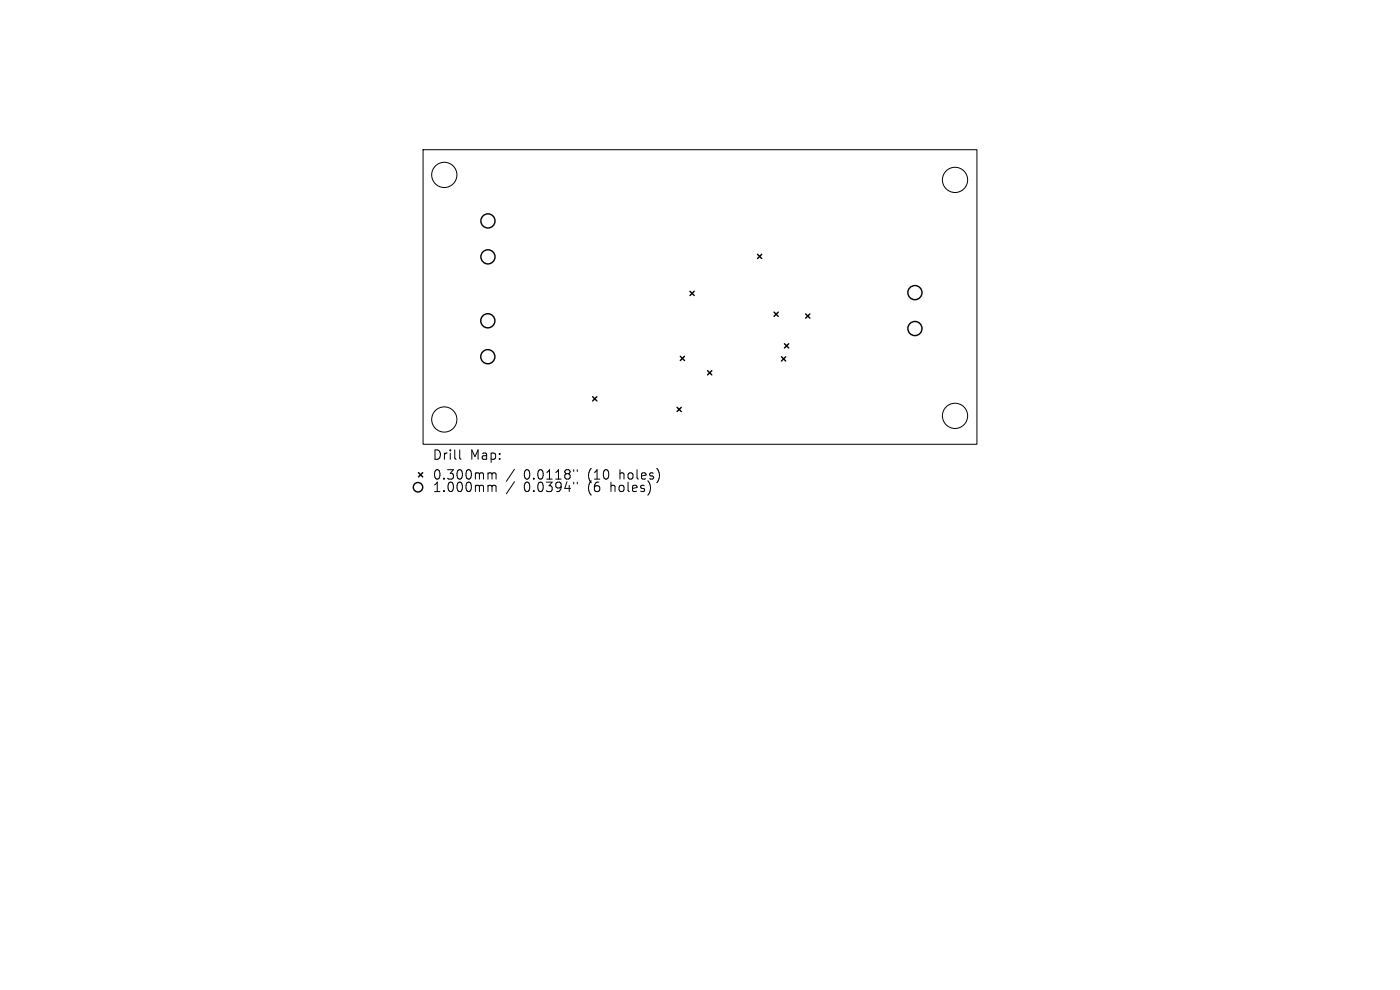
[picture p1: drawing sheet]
<svg xmlns="http://www.w3.org/2000/svg" width="297mm" height="210mm" viewBox="0 0 297 210" stroke-linecap="round" stroke-linejoin="round" font-family="sans-serif">
<defs><g id="words">
<g font-size="2.8">
<text x="91.7" y="97.8">Drill</text>
<text x="99.7" y="97.8">Map:</text>
<text x="91.7" y="102">0.300mm</text>
<text x="91.7" y="104.7">1.000mm</text>
<text x="111.1" y="102">0.0118&quot;</text>
<text x="111.1" y="104.7">0.0394&quot;</text>
<text x="124.8" y="102">(10</text>
<text x="124.8" y="104.7">(6</text>
<text x="129.8" y="104.7">holes)</text>
<text x="131.7" y="102">holes)</text>
</g>
</g></defs>
<g fill="none" stroke="#000" stroke-width=".21">
<path d="M89.8 31.8h117.5v62.4h-117.5zM97.5 95.4v1.7l.3 .3M109.1 99.5l-1.7 2.6M121.7 99.6v.4M122.5 99.6v.4M103.8 100.3l.5 .1 .1 .2M103.8 102.9h.3l.3 .3M104.4 100.6l.3-.3 .4 .1 .1 1.2M104.4 100.6v1M104.4 103.2v1.1M104.4 103.2l.3-.3 .4 .1 .1 1.3M109.1 102.2l-1.7 2.6"/>
<path d="M121.7 102.3v.4M122.5 102.3v.4"/>
<circle cx="94.3" cy="37.1" r="2.68"/>
<circle cx="202.6" cy="38.2" r="2.68"/>
<circle cx="94.3" cy="89" r="2.68"/>
<circle cx="202.6" cy="88.2" r="2.68"/>
</g>
<g fill="none" stroke="#000" stroke-width=".3">
<path d="M160.7 53.9l.9 .9M161.6 53.9l-.9 .9M144.3 75.6l.9 .9M145.2 75.6l-.9 .9M146.4 61.8l.9 .9M147.3 61.8l-.9 .9M150.1 78.6l.9 .9M151 78.6l-.9 .9M164.2 66.2l.9 .9M165.1 66.2l-.9 .9M165.8 75.7l.9 .9M166.4 72.9l.9 .9"/>
<path d="M166.7 75.7l-.9 .9M167.3 72.9l-.9 .9M170.9 66.6l.9 .9M171.8 66.6l-.9 .9M125.7 84.1l.9 .9M126.6 84.1l-.9 .9M143.6 86.4l.9 .9M144.5 86.4l-.9 .9M88.8 100.3l.9 .9M89.7 100.3l-.9 .9"/>
<circle cx="103.5" cy="46.9" r="1.5"/>
<circle cx="103.5" cy="54.5" r="1.5"/>
<circle cx="103.5" cy="68" r="1.5"/>
<circle cx="103.5" cy="75.7" r="1.5"/>
<circle cx="194.1" cy="69.7" r="1.5"/>
<circle cx="194.1" cy="62.1" r="1.5"/>
<circle cx="88.7" cy="103.4" r="1"/>
</g>
<use href="#words"/>
</svg>
